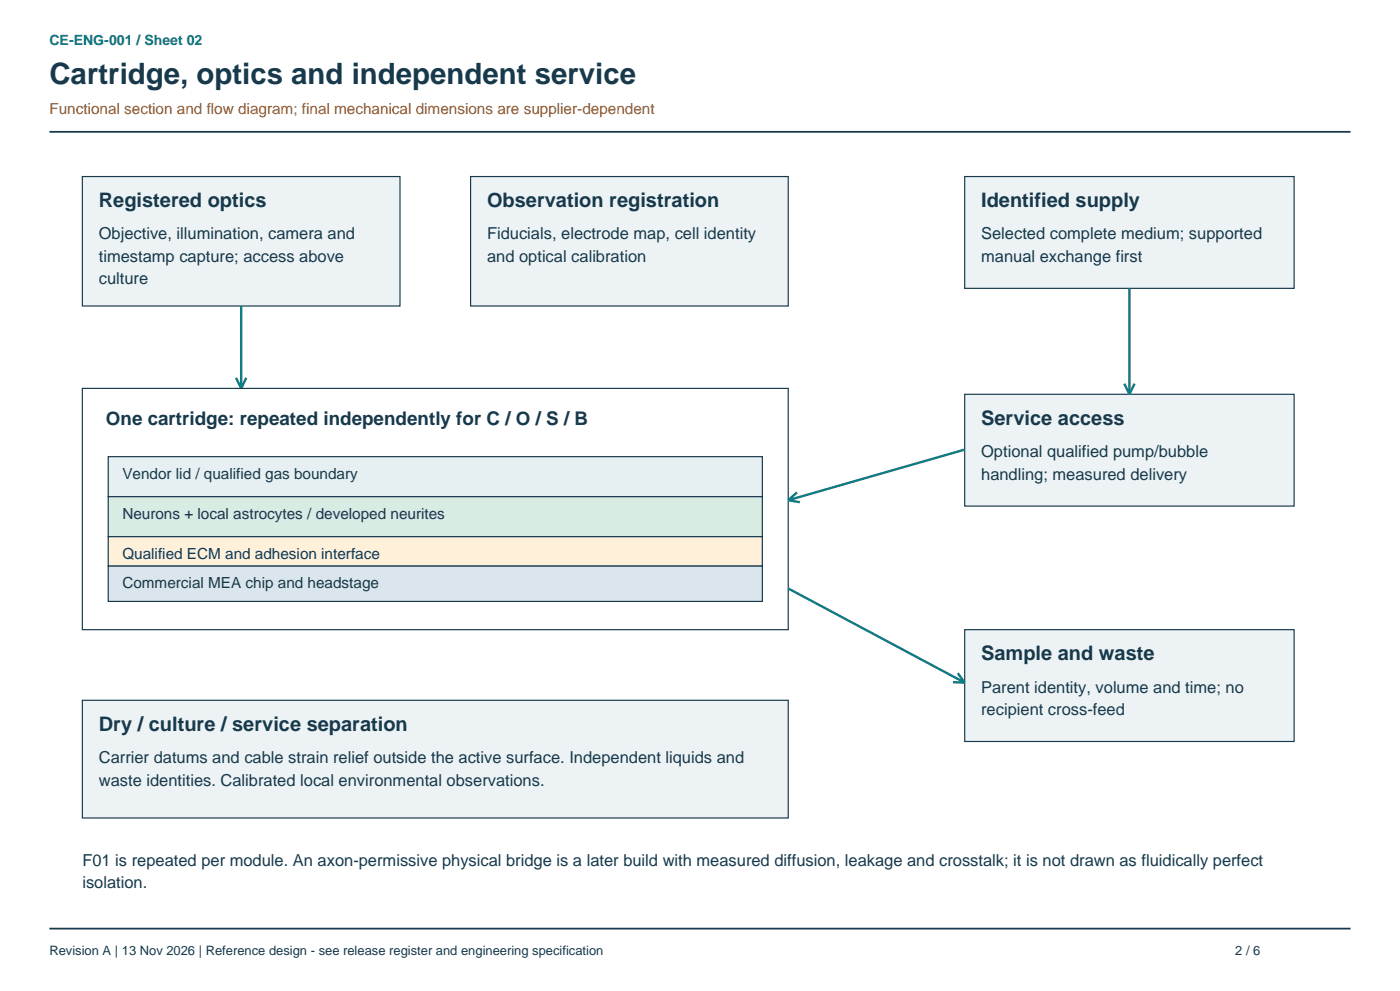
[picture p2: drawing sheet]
<svg xmlns="http://www.w3.org/2000/svg" width="420mm" height="297mm" viewBox="0 0 420 297" stroke-linecap="round" stroke-linejoin="round" font-family="sans-serif">
<defs><g id="words">
<text font-size="8.8" fill="#17394b" x="14.8" y="25.2">Cartridge, optics and independent service</text>
<g font-size="6" fill="#17394b">
<text x="29.6" y="62.1">Registered optics</text>
<text x="146" y="62.1">Observation registration</text>
<text x="294.2" y="62.1">Identified supply</text>
<text x="294.2" y="127.3">Service access</text>
<text x="294.2" y="197.9">Sample and waste</text>
<text x="29.6" y="219.1">Dry / culture / service separation</text>
</g>
<text font-size="5.6" fill="#17394b" x="31.7" y="127.4">One cartridge: repeated independently for C / O / S / B</text>
<g font-size="4.9" fill="#17394b">
<text x="29.6" y="71.8">Objective, illumination, camera and</text>
<text x="146" y="71.8">Fiducials, electrode map, cell identity</text>
<text x="294.2" y="71.8">Selected complete medium; supported</text>
<text x="29.6" y="78.5">timestamp capture; access above</text>
<text x="146" y="78.5">and optical calibration</text>
<text x="294.2" y="78.5">manual exchange first</text>
<text x="29.6" y="85.2">culture</text>
<text x="294.2" y="137">Optional qualified pump/bubble</text>
<text x="294.2" y="143.7">handling; measured delivery</text>
<text x="294.2" y="207.6">Parent identity, volume and time; no</text>
<text x="294.2" y="214.3">recipient cross-feed</text>
<text x="29.6" y="228.8">Carrier datums and cable strain relief outside the active surface. Independent liquids and</text>
<text x="29.6" y="235.5">waste identities. Calibrated local environmental observations.</text>
<text x="24.7" y="259.5">F01 is repeated per module. An axon-permissive physical bridge is a later build with measured diffusion, leakage and crosstalk; it is not drawn as fluidically perfect</text>
<text x="24.7" y="266.2">isolation.</text>
</g>
<text font-size="4.6" fill="#a85418" x="14.8" y="34.1">Functional section and flow diagram; final mechanical dimensions are supplier-dependent</text>
<g font-size="4.6" fill="#17394b">
<text x="36.7" y="143.5">Vendor lid / qualified gas boundary</text>
<text x="36.7" y="155.5">Neurons + local astrocytes / developed neurites</text>
<text x="36.7" y="167.4">Qualified ECM and adhesion interface</text>
<text x="36.7" y="176.3">Commercial MEA chip and headstage</text>
</g>
<text font-size="4.2" fill="#087e85" x="14.8" y="13.3">CE-ENG-001 / Sheet 02</text>
<g font-size="3.9" fill="#17394b">
<text x="14.8" y="286.1">Revision A | 13 Nov 2026 | Reference design - see release register and engineering specification</text>
<text x="370.4" y="286.1">2 / 6</text>
</g>
</g></defs>
<path d="M14.8 39.5h390.2" fill="none" stroke="#17394b" stroke-width=".53"/>
<path d="M24.7 52.9h95.2v38.8h-95.2z" fill-rule="evenodd" fill="#edf3f5" stroke="#17394b" stroke-width=".35"/>
<path d="M72.3 91.7v24.7M70.8 113.2l1.5 3.2M73.9 113.2l-1.6 3.2" fill="none" stroke="#087e85" stroke-width=".71" stroke-linecap="butt"/>
<path d="M24.7 116.4h211.7v72.3h-211.7z" fill-rule="evenodd" fill="#fff" stroke="#17394b" stroke-width=".35"/>
<path d="M32.5 136.9h196.1v12h-196.1z" fill-rule="evenodd" fill="#e6f0f3" stroke="#17394b" stroke-width=".35"/>
<path d="M32.5 148.9h196.1v12h-196.1z" fill-rule="evenodd" fill="#d9ece3" stroke="#17394b" stroke-width=".35"/>
<path d="M32.5 160.9h196.1v8.8h-196.1z" fill-rule="evenodd" fill="#fff0da" stroke="#17394b" stroke-width=".35"/>
<path d="M32.5 169.7h196.1v10.6h-196.1z" fill-rule="evenodd" fill="#dbe5ed" stroke="#17394b" stroke-width=".35"/>
<g fill="#edf3f5" stroke="#17394b" stroke-width=".35">
<path d="M141.1 52.9h95.3v38.8h-95.3z" fill-rule="evenodd"/>
<path d="M289.3 52.9h98.8v33.5h-98.8z" fill-rule="evenodd"/>
<path d="M289.3 118.2h98.8v33.5h-98.8z" fill-rule="evenodd"/>
<path d="M289.3 188.7h98.8v33.5h-98.8z" fill-rule="evenodd"/>
</g>
<path d="M338.7 86.4v31.8M337.1 115l1.6 3.2M340.2 115l-1.5 3.2M289.3 134.8l-52.9 15.1M236.4 149.9l3.4 .6M239 147.6l-2.6 2.3M236.4 176.4l52.9 28.2M285.8 204.5l3.5 .1M287.2 201.8l2.1 2.8" fill="none" stroke="#087e85" stroke-width=".71" stroke-linecap="butt"/>
<path d="M24.7 209.9h211.7v35.3h-211.7z" fill-rule="evenodd" fill="#edf3f5" stroke="#17394b" stroke-width=".35"/>
<path d="M14.8 278.3h390.2" fill="none" stroke="#17394b" stroke-width=".53"/>
<use href="#words"/>
</svg>
